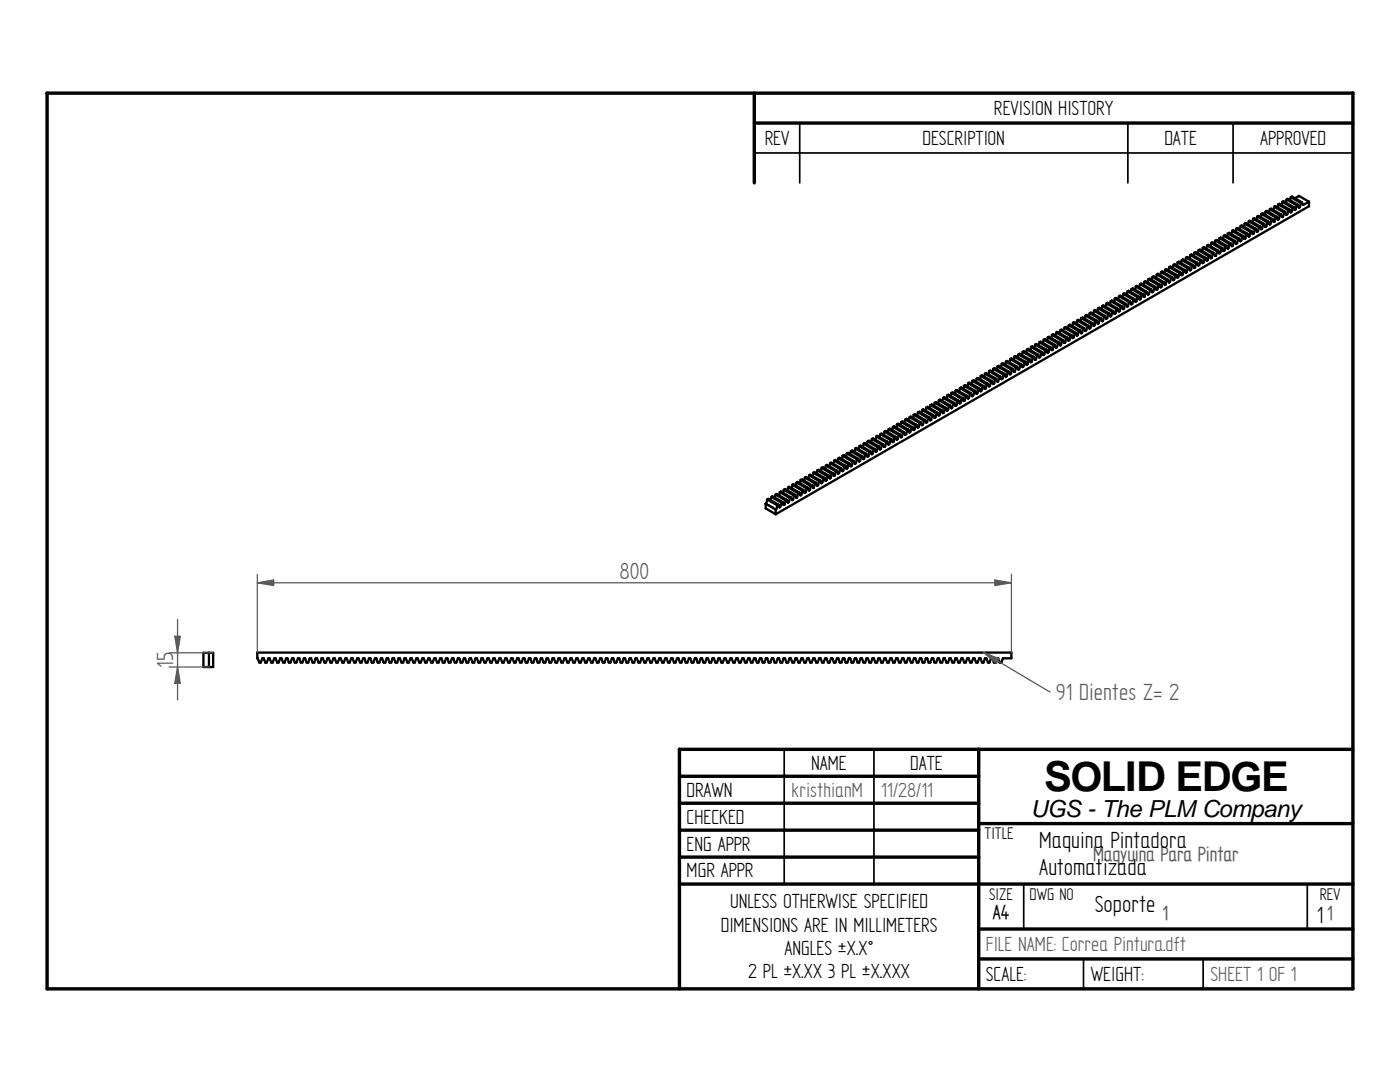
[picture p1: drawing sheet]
<svg xmlns="http://www.w3.org/2000/svg" width="279mm" height="216mm" viewBox="0 0 279 216" stroke-linecap="round" stroke-linejoin="round" font-family="sans-serif">
<defs><g id="words">
<text font-size="8.2" x="208.4" y="157.8">SOLID EDGE</text>
<g font-size="5.3" fill="#595959">
<text x="123.6" y="115.4">800</text>
<text x="34.6" y="133.3" transform="rotate(-90 34.6 133.3)">15</text>
<text x="210.7" y="139.7">91 Dientes Z= 2</text>
</g>
<g font-size="5.3">
<text x="207.4" y="169.2">Maquina Pintadora</text>
<text x="207.4" y="174.6">Automatizada</text>
<text x="218.5" y="182">Soporte</text>
<text x="262.8" y="184.2">1</text>
</g>
<text font-size="4.7" x="205.7" y="163">UGS - The PLM Company</text>
<g font-size="4.6">
<text x="198.4" y="22.9">REVISION HISTORY</text>
<text x="152.6" y="28.9">REV</text>
<text x="184.1" y="28.9">DESCRIPTION</text>
<text x="232.4" y="28.9">DATE</text>
<text x="251.5" y="28.9">APPROVED</text>
<text x="161.9" y="153.6">NAME</text>
<text x="181.7" y="153.6">DATE</text>
<text x="137" y="159">DRAWN</text>
<text x="137" y="164.3">CHECKED</text>
<text x="137" y="169.7">ENG APPR</text>
<text x="137" y="175.1">MGR APPR</text>
<text x="143.8" y="185.9">DIMENSIONS ARE IN MILLIMETERS</text>
<text x="145.7" y="181.2">UNLESS OTHERWISE SPECIFIED</text>
<text x="198.2" y="183.4">A4</text>
<text x="156.5" y="190.6">ANGLES ±X.X°</text>
<text x="149.3" y="195.2">2 PL ±X.XX 3 PL ±X.XXX</text>
<text x="196.8" y="195.7">SCALE:</text>
<text x="217.7" y="195.7">WEIGHT:</text>
</g>
<g font-size="4.6" fill="#595959">
<text x="157.9" y="159">kristhianM</text>
<text x="175.9" y="159">11/28/11</text>
<text x="218.1" y="171.8">Maqyuina Para Pintar</text>
<text x="232" y="183.5">1</text>
<text x="264.9" y="183.5">1</text>
<text x="196.8" y="189.8">FILE NAME: Correa Pintura.dft</text>
<text x="241.6" y="195.7">SHEET 1 OF 1</text>
</g>
<g font-size="3.8">
<text x="196.5" y="167.4">TITLE</text>
<text x="197.4" y="179.5">SIZE</text>
<text x="205.5" y="179.5">DWG NO</text>
<text x="263.4" y="179.5">REV</text>
</g>
</g></defs>
<g fill="none" stroke="#000" stroke-width=".68">
<path d="M9.4 18.6l260.6-.1v178.8h-260.6zM150.5 18.6v17.9M150.5 24.6h119.5M135.6 149.5v47.8M135.6 149.5h134.4M135.6 154.9h59.7M195.3 149.5v47.8M135.6 160.3h59.7M135.6 165.7h59.7M135.6 171h59.7M135.6 176.4h134.4M195.3 164.3h74.7"/>
<path d="M195.3 185.4h74.7M195.3 191.3h74.7"/>
</g>
<path d="M150.5 30.5h119.5M159.6 24.6v11.9M225.1 24.6v11.9M246.1 24.6v11.9M156.5 149.5v26.9M174.4 149.5v26.9M204.3 176.5v8.9M260.9 176.5v8.9M216.2 191.3v6M240.1 191.3v6" fill="none" stroke="#000" stroke-width=".34"/>
<g fill="none" stroke="#000" stroke-width=".47">
<path d="M256.8 39.8l-.2 .6M257 39.7l2 1.2-.3 .1M257 39.7l-.2 .1 2 1.2-.3 .8M257.6 39.3l2 1.2-.3 .9M257.6 39.4l-.2 .6M257.8 39.2l2 1.2-.2 .1M257.9 39.2l-.3 .2M259.2 39.1l2 1.2-1.1 .6-.3-.6M259.2 39.1l-.8 .5M221.9 59.9l2 1.2-.3 .2M221.9 60l-.2 .1M222.5 59.6l2 1.2-.2 .8-.2 .1"/>
<path d="M222.5 59.6l-.2 .6M222.7 59.4l2 1.3-.2 .1M222.8 59.5l-.3 .1M223.3 59.1l2 1.2M223.4 59.1l-.3 .6M223.5 59l2.1 1.2-.3 .1M223.6 59l-.3 .1M224.2 58.6l2 1.2M224.2 58.7l-.2 .6M224.4 58.5l2 1.2-.3 .1M224.4 58.5l-.2 .2M225 58.1l2 1.2"/>
<path d="M225 58.2l-.1 .6M225.2 58l2 1.2-.2 .1M225.3 58l-.3 .2M225.8 57.7l-.2 .6M226.1 57.5l2 1.2-.3 .1M226.1 57.6l-.3 .1 2 1.1-.2 .9h-.1l-.3-.6M226.2 59.8l-.2 .8-.2 .1M226.7 57.1l2 1.3-.3 .7M226.7 57.2l-.2 .6M226.9 57l2 1.3-.3 .1M226.9 57.1l-.2 .1M227 59.3l-.3 .9h-.1l-.2-.6"/>
<path d="M227.4 59.7h.1M227.5 56.7l2 1.2M227.5 56.7l-.2 .6M227.7 56.6l2 1.1-.2 .2M227.8 56.6l-.3 .1M228 58.7l.3 .5M228.2 59.2l.1 .1M228.3 56.2l2.1 1.2M228.4 56.3l-.2 .6M228.5 59.1l-.2 .2M228.6 56.1l2 1.2-.3 .1M228.6 56.1l-.3 .2"/>
<path d="M228.9 58.2l.2 .6M229.1 58.8h.1M229.2 55.8l-.2 .6M229.4 55.6l2 1.2-.3 .1M229.4 55.6l-.2 .1 2 1.2-.3 .8-.1 .1-.3-.6M229.5 57.9l-.2 .7-.1 .2M229.7 57.7l.3 .6h.1M229.9 58.3h.1M230 55.2l2 1.2-.2 .8-.2 .1M230 55.3l-.2 .6M230.2 55.1l2 1.2-.2 .1M230.3 55.2l-.3 .1"/>
<path d="M230.4 57.4l-.4 .9M230.8 57.8h.1M230.8 54.7l2.1 1.3-.3 .7M230.9 54.8l-.2 .6M231.1 54.6l2 1.2-.3 .2M231.1 54.7l-.3 .1M231.4 56.7l.2 .6M231.6 57.3h.1M231.7 54.3l2 1.2M231.7 54.3l-.2 .6M231.9 54.1l2 1.2-.2 .2M231.9 54.2l-.2 .1"/>
<path d="M232.2 56.3l.3 .5M232.4 56.8l.1 .1M232.5 53.8l2 1.2-.3 .8M232.5 53.8l-.2 .6M232.7 56.7l-.2 .2M232.7 53.7l2.1 1.2-.3 .1M232.8 53.7l-.3 .1M233 55.8l.3 .5h.1M233.3 56.3h.1M233.3 53.3l2.1 1.2-.2 .7-.2 .2M233.4 53.3l-.2 .7M233.6 53.2l2 1.2-.3 .1"/>
<path d="M233.6 53.2l-.3 .1M233.7 55.5l-.3 .8M233.9 55.3l.2 .6 .2-.1M234.1 55.9h.1M234.2 52.8l2 1.2-.2 .8-.2 .1M234.2 52.9l-.2 .6M234.4 52.7l2 1.2-.2 .1M234.4 52.7l-.2 .2M234.7 54.8l.2 .6M234.9 55.4h.1M235 52.3l2.1 1.3-.3 .7M235 52.4l-.1 .6"/>
<path d="M235.2 52.2l2.1 1.2-.3 .2M235.3 52.2l-.3 .2M235.5 54.3l.3 .6M235.8 54.9h.1M235.8 51.9l2.1 1.1-.3 .9M235.9 51.9l-.2 .6M236.1 51.7l2 1.2-.3 .1M236.1 51.8l-.3 .1M236.4 53.8l.2 .6M236.6 54.4h.1M236.7 51.4l2 1.2-.3 .8M236.7 51.4l-.2 .6"/>
<path d="M236.8 54.4h-.2M236.9 54.3l-.2 .1M236.9 51.3l2 1.2-.2 .1M236.9 51.3l-.2 .1M237.2 53.4l.3 .5h.1M237.4 53.9h.1M237.5 50.9l2.1 1.2-.2 .7-.2 .2M237.6 50.9l-.2 .7M237.7 50.8l2.1 1.1-.3 .2M237.8 50.8l-.3 .1M238.1 52.9l.2 .6M238.3 53.5h.1"/>
<path d="M238.4 50.5l-.1 .6M238.5 53.4l-.2 .1M238.6 50.3l2 1.2-.2 .1M238.6 50.3l-.3 .2 2.1 1.1-.3 .9M238.9 52.4l.2 .6M239.1 53h.1M239.2 49.9l2 1.2-.3 .9M239.2 50l-.1 .6M239.4 49.8l2.1 1.2-.3 .1M239.5 49.8l-.3 .2M239.7 51.9l.3 .6h.1M239.9 52.5h.1"/>
<path d="M240 49.4l2.1 1.2-.3 .9M240.1 49.5l-.2 .6M240.2 49.3l2.1 1.2-.3 .1M240.3 49.4l-.3 .1M240.6 51.4l.2 .6M240.8 51.9l.1 .1M240.9 49l2 1.2-.3 .8M240.9 49l-.2 .6M241 52h-.2M241.1 48.9l2 1.1-.2 .2M241.1 48.9l-.2 .1M241.4 51l.2 .5"/>
<path d="M241.6 51.5h.1M241.7 48.5l-.1 .6M241.8 51.5h-.1M241.9 48.3l2.1 1.2-.3 .2M242 48.4l-.3 .1 2.1 1.2-.4 .8M242.2 50.5l.3 .6M242.4 51.1h.2M242.5 48l2.1 1.2-.3 .8M242.6 48l-.2 .6M242.7 51l-.2 .1M242.8 47.9l2 1.2-.3 .1M242.8 47.9l-.3 .1"/>
<path d="M243.1 50l.2 .5h.2M243.3 50.5h.1M243.4 47.5l2 1.2-.3 .9M243.4 47.5l-.2 .7M243.6 47.4l2 1.2-.2 .1M243.6 47.4l-.2 .1M243.9 49.5l.3 .6 .1-.1M244.1 50.1h.1M244.2 47l2.1 1.2-.3 .9M244.3 47.1l-.2 .6M244.4 46.9l2.1 1.2-.3 .1M244.5 46.9l-.3 .2"/>
<path d="M244.8 49l.2 .6M244.9 49.5l.2 .1M245 46.6l2.1 1.2-.3 .8M245.1 46.6l-.2 .6M245.2 49.6h-.2M245.3 46.4l2 1.2-.2 .2M245.3 46.5l-.3 .1M245.6 48.6l.2 .5M245.8 49.1h.1M245.9 46.1l2 1.1-.3 .9M245.9 46.1l-.2 .6M246 49.1h-.1"/>
<path d="M246.1 45.9l2.1 1.2-.3 .1M246.1 46l-.2 .1M246.4 48l.3 .6h.1M246.6 48.6h.1M246.7 45.6l2.1 1.2-.3 .8M246.8 45.6l-.3 .6M246.9 45.5l2.1 1.2-.3 .1M247 45.5l-.3 .1M247.3 47.6l.2 .5h.1M247.5 48.1h.1M247.6 45.1l-.2 .7M247.8 45l2 1.2-.2 .1"/>
<path d="M247.8 45l-.2 .1 2 1.2-.3 .9M248.1 47.1l.2 .6M248.3 47.7h.1M248.4 44.6l2 1.2-.3 .9M248.4 44.7l-.1 .6M248.5 47.6l-.1 .1M248.6 44.5l2.1 1.2-.3 .1M248.7 44.5l-.3 .2M248.9 46.6l.3 .6M249.1 47.1l.2 .1M249.2 44.2l2 1.1-.2 .9M249.3 44.2l-.3 .6"/>
<path d="M249.3 47.2h-.1M249.4 44l2.1 1.2-.3 .1M249.5 44.1l-.3 .1M249.8 46.1l.2 .6h.1M250 46.7h.1M250.1 43.6l2 1.2-.3 .9M250.1 43.7l-.2 .6M250.3 43.5l2 1.2-.2 .1M250.3 43.6l-.2 .1M250.6 45.6l.3 .6h.1M250.8 46.2h.1M250.9 43.2l2 1.2-.3 .8"/>
<path d="M251 43.2l-.3 .6M251.1 43.1l2.1 1.1-.3 .2M251.2 43.1l-.3 .1M251.5 45.2l.2 .5M251.6 45.7h.2M251.7 42.7l2.1 1.2-.4 .8M251.8 42.7l-.2 .6M251.8 45.7h-.1M252 42.5l2 1.3-.3 .1M252 42.6l-.3 .1M252.3 44.7l.2 .6M252.5 45.3h.1"/>
<path d="M252.6 42.2l2 1.2-.3 .8M252.6 42.2l-.2 .6M252.7 45.2l-.1 .1M252.8 42.1l2 1.2-.2 .1M252.8 42.1l-.2 .1M253.1 44.2l.3 .5M253.3 44.7l.1 .1M253.4 41.8l-.2 .6M253.5 44.7l-.1 .1M253.6 41.6l2.1 1.2-.3 .1M253.7 41.7l-.3 .1 2 1.1-.3 .9M254 43.7l.2 .6 .1-.1"/>
<path d="M254.2 44.3h.1M254.3 41.2l2 1.2-.3 .9M254.3 41.3l-.2 .6M254.5 41.1l2 1.2-.3 .1M254.5 41.1l-.2 .2M254.8 43.2l.2 .6M255 43.8h.1M255.1 40.8l2 1.2-.3 .8M255.1 40.8l-.1 .6M255.2 43.8h-.1M255.3 40.6l2 1.2-.2 .2M255.4 40.7l-.3 .1"/>
<path d="M255.6 42.8l.3 .5M255.8 43.3h.1M255.9 40.3l2 1.2-.3 .8M255.9 40.3l-.1 .6M256 43.3h-.1M256.1 40.1l2.1 1.3-.3 .1M256.2 40.2l-.3 .1M256.5 42.2l.2 .6h.1M256.7 42.8h.1M257.3 41.8l.3 .5M257.5 42.3l.1 .1M257.7 42.3l-.1 .1"/>
<path d="M258.1 41.3l.3 .6M258.3 41.9h.1M258.5 41.8l-.1 .1M259 40.8l.2 .6M259.2 41.4h.1M259.4 41.4h-.2M260 40.9h.1M261.2 40.2v1M261.2 41.1l-106.4 61.5M187.4 79.8l2 1.2-.3 .9M187.4 79.9l-.2 .6M187.6 79.7l2 1.2"/>
<path d="M187.6 79.8l-.2 .1M188.2 79.4l2 1.2-.3 .8M188.3 79.4l-.3 .6M188.4 79.2l2.1 1.2-.3 .2M188.5 79.3l-.3 .1M189 78.9l2.1 1.2-.3 .8M189.1 78.9l-.2 .6M189.3 78.7l2 1.3-.2 .1M189.3 78.8l-.3 .1M189.9 78.4l2 1.2-.3 .8M189.9 78.4l-.2 .6M190.1 78.3l2.1 1.2-.3 .1"/>
<path d="M190.1 78.3l-.2 .1M190.7 77.9l2 1.2-.3 .9M190.8 78l-.3 .6M190.9 77.8l2.1 1.2-.3 .1M191 77.9l-.3 .1M191.3 79.9l.2 .6M191.6 77.4l2 1.2-.3 .9M191.6 77.5l-.2 .6M191.8 77.3l2 1.2-.3 .1M191.8 77.3l-.2 .2M192.1 79.4l.2 .6M192.4 77l2 1.1-.3 .9"/>
<path d="M192.4 77l-.1 .6M192.5 80h-.2M192.6 76.8l2 1.2-.2 .1M192.7 76.9l-.3 .1M192.9 79l.3 .5h.1M193.1 79.5h.2M193.2 76.5l2 1.2-.3 .8M193.3 76.5l-.2 .6M193.4 76.3l2.1 1.3-.3 .1M193.5 76.4l-.3 .1M193.8 78.4l.2 .6M194 79h.1"/>
<path d="M194.1 76l2 1.2-.3 .8M194.1 76l-.2 .6M194.1 79h-.1M194.3 75.9l2 1.1-.3 .2M194.3 75.9l-.2 .1M194.6 78l.3 .5M194.8 78.5h.2M194.9 75.5l2 1.2-.3 .9M194.9 75.6l-.2 .6M195.1 75.4l2 1.2-.2 .1M195.2 75.4l-.3 .2M195.5 77.5l.2 .6"/>
<path d="M195.7 75l2.1 1.2-.4 .8M195.7 75.1l-.1 .6M195.8 78l-.2 .1M196 74.9l2 1.2-.3 .1M196 74.9l-.3 .2M196.3 77l.2 .6M196.6 74.5l2 1.2-.3 .9M196.7 77.6h-.2M196.8 74.4l2 1.2-.3 .1M196.8 74.5l-.2 .1-.2 .6M197.1 76.5l.3 .6M197.3 77.1h.1"/>
<path d="M197.4 74l2 1.3-.3 .8M197.4 74.1l-.1 .6M197.5 77l-.1 .1M197.6 73.9l2 1.2-.2 .2M197.7 74l-.3 .1M198 76l.2 .6M198.2 76.6h.1M198.2 73.6l2.1 1.2-.3 .8M198.3 73.6l-.2 .6M198.3 76.6h-.1M198.5 73.4l2 1.2-.3 .2M198.5 73.5l-.3 .1"/>
<path d="M198.8 75.6l.2 .5M199 76.1h.2M199.1 73.1l2 1.2-.3 .8M199.3 73l2 1.2-.2 .1M199.3 73l-.2 .2-.1 .5M199.6 75.1l.3 .5M199.9 72.6l2 1.2-.3 .8M200 75.6h-.2M200.1 72.5l2.1 1.2M200.2 72.5l-.3 .1-.1 .7M200.4 74.6l.3 .6 .1-.1M200.7 75.2h.1"/>
<path d="M200.7 72.1l2.1 1.2-.3 .9M201 72l2 1.2-.3 .1M201 72.1l-.3 .1-.1 .6M201.3 74.1l.2 .6M201.5 74.7h.1M201.6 71.7l-.1 .6M201.7 74.6l-.2 .1M201.8 71.5l2 1.2-.2 .2M201.8 71.5l-.2 .2 2 1.2-.3 .8M202.1 73.6l.3 .6M202.2 73.7l-.3 .1M202.4 71.2l2.1 1.1-.4 .9"/>
<path d="M202.5 74.2h-.2M202.6 71l2.1 1.2-.3 .1M202.7 71.1l-.3 .1-.1 .6M202.9 73.2l.3 .5M203.2 73.7h.2M203.2 70.7l2.1 1.2-.3 .8M203.5 70.6l2 1.2-.3 .1M203.5 70.6l-.3 .1-.1 .6M203.8 72.7l.2 .5h.2M204 73.2h.1M204.1 70.2l2 1.2-.3 .8M204.3 70.1l2 1.1-.2 .2"/>
<path d="M204.3 70.1l-.2 .1-.1 .7M204.6 72.2l.3 .6 .1-.1M204.9 72.8h.1M204.9 69.7l2.1 1.2-.3 .9M205.1 69.6l2.1 1.2-.3 .1M205.2 69.6l-.3 .2-.1 .6M205.5 71.7l.2 .6M205.7 69.2l2.1 1.2-.3 .9M205.9 72.2l-.2 .1M206 69.1l2 1.2-.2 .1M206 69.1l-.3 .2v.6M206.3 71.2l.2 .6"/>
<path d="M206.6 68.7l2 1.2-.3 .9M206.7 71.8h-.2M206.8 68.6l2.1 1.2-.3 .1M206.8 68.7l-.2 .1-.2 .6M207.1 70.7l.3 .6M207.3 71.2l.1 .1M207.4 68.3l2.1 1.2-.3 .8M207.5 68.3l-.2 .6M207.5 71.3h-.1M207.6 68.2l2.1 1.1-.3 .2M207.7 68.2l-.3 .1M208 70.3l.2 .5h.2"/>
<path d="M208.2 70.8h.1M208.3 67.8l2 1.2-.3 .8M208.5 67.6l2 1.2-.2 .2M208.5 67.7l-.2 .1-.1 .7M208.8 69.8l.2 .6M209 70.4h.1M209.1 67.3l2.1 1.2-.4 .8M209.1 67.4l-.1 .5M209.2 70.3l-.1 .1M209.3 67.2l2.1 1.2-.3 .1M209.4 67.2l-.3 .2M209.6 69.3l.3 .5"/>
<path d="M209.9 66.8l2.1 1.2M210.1 69.8h-.3M210.1 66.7l2.1 1.2-.3 .1M210.2 66.7l-.3 .1-.1 .7M210.5 68.8l.2 .6 .2-.1M210.7 69.4h.1M210.8 66.3l2 1.2-.3 .9M210.8 66.4l-.2 .6M211 66.2l2 1.2-.2 .1M211 66.3l-.2 .1M211.3 68.3l.3 .6M211.5 68.8l.1 .1"/>
<path d="M211.6 65.9l2.1 1.2-.3 .7-.1 .1M211.7 68.9h-.1M211.8 65.7l2.1 1.2-.3 .2M211.9 65.8l-.3 .1-.1 .6M212 68l-.3 .9M212.2 67.9l.2 .5M212.3 68.4h.2M212.4 65.4l2.1 1.1M212.5 65.4l-.2 .6M212.6 68.4h-.2M212.7 65.2l2 1.2-.3 .1M212.7 65.3l-.3 .1"/>
<path d="M213 67.4l.2 .5M213.2 67.9h.1M213.3 64.9l2 1.2M213.3 64.9l-.2 .6M213.5 64.8l2.1 1.2-.3 .1M213.5 64.8l-.2 .1M213.8 66.9l.3 .5h.1M214 67.4h.1M214.1 64.4l2.1 1.2M214.2 64.4l-.2 .7M214.3 64.3l2.1 1.2-.3 .1M214.4 64.3l-.3 .1"/>
<path d="M214.5 66.5l-.3 .9M214.7 66.4l.2 .6 .2-.1M214.9 67h.1M215 63.9l2 1.2-.2 .8-.2 .1M215.2 63.8l2 1.2-.2 .1M215.2 63.8l-.2 .2-.2 .6M215.3 66.1l-.3 .8M215.5 65.9l.2 .6M215.7 66.4l.1 .1M215.8 63.5l2 1.1M215.8 63.5l-.2 .6M215.9 66.5h-.1"/>
<path d="M216 63.3l2.1 1.2-.3 .1M216.1 63.4l-.3 .1M216.2 65.6l-.3 .9M216.3 65.4l.3 .6M216.5 66h.2M216.6 62.9l2.1 1.2M216.7 63l-.2 .6M216.8 62.8l2.1 1.2-.3 .1M216.9 62.9l-.3 .1M217.4 65.5h.1M217.5 62.5l2 1.2M217.5 62.5l-.2 .6"/>
<path d="M217.7 62.4l2 1.1-.2 .2M217.7 62.4l-.2 .1M217.8 64.6l-.2 .9h-.2l-.2-.6M218 64.5l.3 .5h.1M218.2 65h.1M218.3 62l2 1.2M218.5 61.8l2.1 1.3-.3 .1M218.6 61.9l-.3 .1-.1 .7M218.7 64.1l-.3 .9M218.9 64l.2 .6M219 64.6h.2M219.1 61.5l2 1.2"/>
<path d="M219.2 61.6l-.3 .5M219.2 64.5l-.1 .1M219.4 61.4l2 1.2-.3 .1M219.4 61.4l-.3 .2M219.5 63.7l-.3 .8M219.7 63.5l.2 .6M219.9 64l.1 .1M220 61.1l-.2 .6M220.2 60.9l2 1.2-.2 .1M220.2 61l-.2 .1 2 1.1M220.3 63.2l-.2 .8-.1 .1M220.7 63.6h.1"/>
<path d="M220.8 60.5l2 1.2M220.9 60.6l-.2 .6M221 60.4l2.1 1.2-.3 .1M221.1 60.5l-.3 .1M221.1 62.7l-.2 .8-.1 .1-.3-.6M221.6 63.1h.1M221.7 60.1l2 1.2M221.7 60.1l-.2 .6M222 62.2l-.3 .9h-.1l-.2-.6M222.2 62.1l.2 .5M222.4 62.6h.1M222.6 62.6h-.1"/>
<path d="M222.8 61.7l-.3 .9M223.2 62.1h.1M223.7 61.3l-.3 .8h-.1l-.3-.5M223.9 61.1l.2 .5M224.1 61.6l.1 .1M224.9 61.2h.1M225.3 60.3l-.2 .8-.1 .1-.3-.6M225.5 60.1l.3 .6M225.7 60.7h.1M226.6 60.2h.1M153.1 99.7l2.1 1.1-.4 .9M153.1 99.7l-.3 .8v1"/>
<path d="M153.3 99.5l2.1 1.2-.3 .1M153.4 99.6l-.3 .1M153.9 99.1l2.1 1.2-.3 .9M154 99.2l-.2 .6M154.1 99l2.1 1.2-.3 .1M154.2 99.1l-.3 .1M154.8 98.7l2 1.2-.3 .8M154.8 98.7l-.2 .6M155 98.6l2 1.1-.2 .2M155 98.6l-.2 .1M155.7 98.2l-.2 .6M155.8 98l2.1 1.3-.3 .1"/>
<path d="M155.9 98.1l-.3 .1 2 1.2-.3 .8M156.4 97.7l2.1 1.2-.3 .8M156.5 97.7l-.2 .6M156.7 97.6l2 1.2-.3 .1M156.7 97.6l-.3 .1M157 99.7l.2 .5M157.3 97.2l2 1.2-.3 .9M157.3 97.3l-.2 .6M157.5 97.1l2.1 1.2-.3 .1M157.5 97.2l-.2 .1M157.8 99.2l.3 .6 .1-.1M158 99.8h.1"/>
<path d="M158.1 96.7l2 1.2-.2 .9M158.2 96.8l-.2 .6M158.3 96.6l2.1 1.2-.3 .1M158.4 96.6l-.3 .2M158.7 98.7l.2 .6h.1M158.9 99.3h.1M159 96.3l2 1.2-.3 .8M159 96.3l-.2 .6M159.2 96.1l2 1.2-.2 .2M159.2 96.2l-.2 .1M159.5 98.3l.2 .5M159.7 98.8h.1"/>
<path d="M159.8 95.8l2 1.2-.3 .8M159.8 95.8l-.2 .6M159.9 98.8h-.1M160 95.6l2.1 1.3-.3 .1M160.1 95.7l-.3 .1M160.3 97.7l.3 .6M160.5 98.3h.2M160.6 95.3l2 1.2-.3 .8M160.7 95.3l-.3 .6M160.7 98.3h-.1M160.8 95.2l2.1 1.2-.3 .1M160.9 95.2l-.3 .1"/>
<path d="M161.2 97.3l.2 .5M161.4 97.8l.1 .1M161.5 94.9l-.2 .6M161.5 97.8l-.1 .1M161.7 94.7l2 1.2-.3 .1M161.7 94.7l-.2 .2 2 1.1-.3 .9M162 96.8l.3 .6 .1-.1M162.2 97.4h.1M162.3 94.3l2 1.2-.3 .9M162.3 94.4l-.1 .6M162.5 94.2l2 1.2-.2 .1M162.6 94.2l-.3 .2"/>
<path d="M162.9 96.3l.1 .6h.2M163.1 93.9l2 1.1-.3 .9M163.2 93.9l-.3 .6M163.2 96.9h-.1M163.4 93.7l2 1.2-.3 .1M163.4 93.8l-.3 .1M163.7 95.8l.2 .6M163.9 96.4h.1M164 93.3l2 1.3-.3 .8M164 93.4l-.2 .6M164 96.4h.1M164.2 93.2l2 1.2-.3 .2"/>
<path d="M164.2 93.3l-.2 .1M164.5 95.3l.3 .6h.1M164.7 95.9h.1M164.8 92.9l-.2 .6M165 92.8l2 1.1-.2 .2M165.1 92.8l-.3 .1 2 1.2-.3 .8M165.4 94.9l.2 .5M165.6 95.4l.1 .1M165.7 92.4l2 1.2-.4 .8M165.7 92.5l-.2 .5M165.7 95.4l-.1 .1M165.9 92.3l2 1.2-.3 .1"/>
<path d="M165.9 92.3l-.2 .2M166.2 94.4l.2 .6h.1M166.5 91.9l2 1.2-.3 .8M166.5 91.9l-.2 .7M166.6 94.9l-.1 .1M166.7 91.8l2 1.2-.3 .1M166.8 91.8l-.3 .1M167 93.9l.3 .6M167.2 94.5h.1M167.3 91.4l2 1.2-.3 .9M167.3 91.5l-.2 .6M167.4 94.4l-.1 .1"/>
<path d="M167.5 91.3l2 1.2-.2 .1M167.6 91.4l-.3 .1M167.9 93.4l.2 .6 .1-.1M168.1 93.9v.1M168.2 91l-.2 .6M168.4 90.8l2 1.2-.3 .2M168.4 90.8l-.3 .2 2.1 1.2-.3 .8M168.7 92.9l.3 .6h.1M168.9 93.5h.1M169 90.5l2 1.2-.3 .8M169 90.5l-.2 .6M169.2 90.3l2 1.2-.2 .2"/>
<path d="M169.2 90.4l-.2 .1M169.5 92.5l.3 .5M169.7 93h.1M169.8 90l2 1.2-.3 .8M169.8 90l-.2 .6M169.9 93h-.1M170.1 89.9l2 1.2-.3 .1M170.1 89.9l-.3 .1M170.3 92l.3 .5M170.6 92.5h.1M170.6 89.5l2.1 1.2-.3 .8M170.7 89.5l-.2 .7"/>
<path d="M170.7 92.5h-.1M170.9 89.4l2 1.2-.3 .1M170.9 89.4l-.3 .1M171.2 91.5l.2 .6M171.4 92.1h.1M171.5 89l2 1.2-.3 .9M171.5 89.1l-.2 .6M171.6 92l-.2 .1M171.7 88.9l2 1.2-.2 .1M171.7 88.9l-.2 .2M172 91l.3 .6M172.2 91.5l.1 .1"/>
<path d="M172.3 88.5l2.1 1.2-.4 .9M172.4 88.6l-.2 .6M172.4 91.5l-.1 .1M172.6 88.4l2 1.2-.3 .1M172.6 88.4l-.3 .2M172.8 90.5l.3 .6h.1M173.1 88.1l2.1 1.1-.3 .9M173.2 88.1l-.2 .6M173.3 91.1h-.2M173.4 87.9l2 1.2-.3 .1M173.4 88l-.3 .1M173.7 90l.2 .6"/>
<path d="M173.9 90.6h.1M174 87.6l-.2 .6M174.1 90.6h-.2M174.2 87.5l2 1.1-.2 .2M174.2 87.5l-.2 .1 2 1.2-.3 .8M174.5 89.6l.3 .5M174.8 90.1h.1M174.8 87.1l2.1 1.2-.3 .8M174.9 87.1l-.2 .7M174.9 90.1h-.1M175 87l2.1 1.1-.3 .2M175.1 87l-.3 .1"/>
<path d="M175.4 89.1l.2 .6 .2-.1M175.6 89.7h.1M175.7 86.6l2 1.2-.3 .8M175.7 86.7l-.2 .5M175.9 86.5l2 1.2-.2 .1M175.9 86.5l-.2 .2M176.2 88.6l.2 .6h.1M176.5 86.1l2 1.2-.3 .9M176.5 86.1l-.1 .7M176.6 89.1l-.1 .1M176.7 86l2.1 1.2-.3 .1M176.8 86l-.3 .1"/>
<path d="M177 88.1l.3 .6M177.2 88.7h.1M177.3 85.6l2.1 1.2-.3 .9M177.4 85.7l-.2 .6M177.4 88.6l-.1 .1M177.5 85.5l2.1 1.2-.3 .1M177.6 85.6l-.3 .1M177.9 87.6l.3 .6M178.2 85.2l.2-.1 2 1.1-.2 .2M178.2 85.2l2 1.2-.3 .8M178.2 85.2l-.2 .6M178.3 88.2h-.2"/>
<path d="M178.7 87.2l.2 .5h.2M178.9 87.7h.1M179 84.7l2.1 1.2-.4 .8M179 84.7l-.1 .6M179.2 84.5l2.1 1.2-.3 .2M179.3 84.6l-.3 .1M179.5 86.7l.3 .5h.2M179.7 87.2h.2M179.9 84.2l-.2 .6M180.1 84.1l2 1.2-.3 .1M180.1 84.1l-.3 .1 2.1 1.2-.3 .8M180.4 86.2l.2 .5"/>
<path d="M180.6 86.7h.1M180.7 83.7l2 1.2-.3 .9M180.7 83.7l-.1 .7M180.8 86.7h-.2M180.9 83.6l2 1.2-.2 .1M180.9 83.6l-.2 .1M181.2 85.7l.3 .6M181.4 86.3h.1M181.5 83.3l.3-.2 2 1.2-.3 .1M181.5 83.2l2.1 1.2-.3 .9M181.6 83.3l-.2 .6M181.6 86.2l-.1 .1"/>
<path d="M182.1 85.2l.2 .6M182.2 85.7l.2 .1M182.3 82.8l2.1 1.1-.3 .9M182.4 82.8l-.2 .6M182.5 85.8h-.2M182.6 82.6l2 1.2-.2 .1M182.6 82.7l-.3 .1M182.9 84.8l.2 .5h.2M183.1 85.3h.1M183.2 82.3l-.2 .6M183.4 82.1l2.1 1.2-.3 .1M183.5 82.2l-.3 .1 2 1.1-.3 .9"/>
<path d="M183.7 84.2l.3 .6M183.9 84.8h.1M184 81.8l2.1 1.2-.3 .8M184.1 81.8l-.2 .6M184.1 84.8h-.1M184.2 81.7l2.1 1.1-.3 .2M184.3 81.7l-.3 .1M184.6 83.8l.2 .5M184.8 84.3h.1M184.9 81.3l.2-.1 2 1.2-.2 .1M184.9 81.3l2 1.2-.3 .9M184.9 81.3l-.2 .7"/>
<path d="M185 84.3h-.2M185.4 83.3l.2 .6 .2-.1M185.6 83.9h.1M185.7 80.8l2 1.2-.3 .8M185.7 80.9l-.1 .5M185.9 80.7l2.1 1.2-.3 .1M186 80.7l-.3 .2M186.2 82.8l.3 .6M186.4 83.3l.2 .1M186.5 80.3l2.1 1.2-.3 .9M186.6 80.4l-.2 .6M186.6 83.4h-.1"/>
<path d="M186.8 80.2l2 1.2-.3 .1M186.8 80.3l-.3 .1M187.1 82.3l.2 .6M187.3 82.9h.1M187.5 82.8l-.2 .1M187.9 81.8l.3 .6M188.1 82.4h.1M188.3 82.4h-.1M188.8 81.4l.2 .5h.1M188.9 81.9h.2M189.6 80.9l.2 .5h.2M189.6 80.9l-.2 .1"/>
<path d="M189.8 81.4h.1M190.4 80.4l.3 .5M190.6 80.9h.2M191.5 80.5h.1M191.6 80.4l-.1 .1M152.8 101.4l2 1.2M152.8 100.5l2 1.2M152.8 100.5h.1M154.8 101.7h.1M154.8 101.7v.9M155.3 100.7l.3 .5M155.5 101.2l.1 .1"/>
<path d="M155.7 101.2l-.1 .1M156.2 100.2l.2 .6M156.3 100.8h.2M156.5 100.7l-.1 .1M157.2 100.2l.1 .1M157.4 100.2l-.1 .1M40.6 130.3h1.9v2.8h-1.9zM41.7 130.3v2.8M51.3 131.4h.1M51.4 130.2v1.2M51.4 130.2h150.4v1.2h-1.6M51.4 131.3l.1 .1"/>
<path d="M51.4 131.4l.4 .8M51.7 132.2h.4M52.4 131.4l-.4 .8M52.4 131.4h.2M52.5 131.4h-.2M52.5 131.3l.2 .1M52.6 131.4l.3 .8h.4l.3-.8M53.6 131.4h.2l.3 .8M53.6 131.4h-.1M53.7 131.3l.1 .1M54.1 132.2h.3M54.7 131.4l-.3 .8"/>
<path d="M54.8 131.4h.1M54.8 131.4h-.1M54.9 131.3l.1 .1M55 131.4l.3 .8M55.3 132.2h.3M55.9 131.4l-.3 .8M56 131.4h.1M56 131.4h-.1M56.1 131.3l.1 .1M56.2 131.4l.3 .8M56.5 132.2h.3M57.1 131.4l-.3 .8"/>
<path d="M57.1 131.4h.2M57.2 131.4h-.1M57.3 131.3l.1 .1M57.4 131.4l.3 .8M58.3 131.4h.2l.3 .8h.4M58.4 131.4l-.4 .8h-.4M58.5 131.3l.1 .1M59.5 131.4l-.4 .8M59.5 131.4h.1M59.6 131.4h-.2M59.6 131.3l.2 .1M59.7 131.4l.3 .8"/>
<path d="M60 132.2h.4M60.7 131.4l-.4 .8M60.7 131.4h.1M60.7 131.4h-.1M60.8 131.3l.1 .1M60.9 131.4l.3 .8M61.2 132.2h.4M61.8 131.4l-.3 .8M61.9 131.4h.1M61.9 131.4h-.1M62 131.3l.1 .1M62.1 131.4l.3 .8"/>
<path d="M63 131.4l-.3 .8h-.3M63 131.4h.2M63.1 131.4h-.2M63.2 131.3l.1 .1M63.2 131.4l.3 .8h.4M64.2 131.4l-.3 .8M64.2 131.4h.2l.4 .8M64.3 131.4h-.2M64.3 131.3l.2 .1M64.7 132.2h.4M65.4 131.4l-.4 .8M65.4 131.4h.2"/>
<path d="M65.4 131.4h-.1M65.5 131.3l.2 .1M65.6 131.4l.4 .8M65.9 132.2h.4M66.5 131.4l-.3 .8M66.6 131.4h.2M66.6 131.4h-.1M66.7 131.3l.1 .1M66.8 131.4l.3 .8M67.1 132.2h.3M67.7 131.4l-.3 .8M67.8 131.4h.1"/>
<path d="M67.8 131.4h-.1M67.9 131.3l.1 .1M68 131.4l.3 .8h.3l.3-.8M69 131.4h.1l.4 .8M69 131.4h-.1M69.1 131.3l.1 .1M69.5 132.2h.3M70.1 131.4l-.3 .8M70.1 131.4h.2M70.2 131.4h-.1M70.3 131.3l.1 .1M70.4 131.4l.3 .8"/>
<path d="M70.7 132.2h.3M71.3 131.4l-.3 .8M71.3 131.4h.2M71.4 131.4h-.2M71.5 131.3l.1 .1M71.5 131.4l.4 .8M71.8 132.2h.4M72.5 131.4l-.4 .8M72.5 131.4h.2M72.6 131.4h-.2M72.6 131.3l.2 .1M72.7 131.4l.3 .8"/>
<path d="M73.7 131.4h.2l.3 .8h.3M73.7 131.4l-.3 .8h-.4M73.8 131.3l.2 .1M74.8 131.4l-.3 .8M74.9 131.4h.1M74.9 131.4h-.1M75 131.3l.1 .1M75.1 131.4l.3 .8M75.4 132.2h.3M76 131.4l-.3 .8M76.1 131.4h.1M76.1 131.4h-.1"/>
<path d="M76.2 131.3l.1 .1M76.2 131.4l.4 .8M76.5 132.2h.4M77.2 131.4l-.3 .8M77.3 131.4h.1M77.3 131.4h-.2M77.3 131.3l.2 .1M77.4 131.4l.4 .8M78.4 131.4l-.3 .8h-.4M78.4 131.4h.2M78.4 131.4h-.1M78.5 131.3l.2 .1"/>
<path d="M78.6 131.4l.3 .8h.4M79.5 131.4l-.3 .8M79.6 131.4h.2l.3 .8M79.6 131.4h-.1M79.7 131.3l.1 .1M80.1 132.2h.4M80.7 131.4l-.3 .8M80.8 131.4h.1M80.8 131.4h-.1M80.9 131.3l.1 .1M81 131.4l.3 .8M81.3 132.2h.3"/>
<path d="M81.9 131.4l-.3 .8M82 131.4h.1M82 131.4h-.1M82.1 131.3l.1 .1M82.2 131.4l.3 .8M82.5 132.2h.3M83.1 131.4l-.3 .8M83.1 131.4h.2M83.2 131.4h-.1M83.3 131.3l.1 .1M83.4 131.4l.3 .8h.3l.3-.8M84.3 131.4h.2l.4 .8"/>
<path d="M84.4 131.4h-.2M84.5 131.3l.1 .1M84.8 132.2h.4M85.5 131.4l-.4 .8M85.5 131.4h.2M85.6 131.4h-.2M85.6 131.3l.2 .1M85.7 131.4l.4 .8M86 132.2h.4M86.7 131.4l-.4 .8M86.7 131.4h.2M86.7 131.4h-.1"/>
<path d="M86.8 131.3l.2 .1M86.9 131.4l.3 .8M87.2 132.2h.3M87.8 131.4l-.3 .8M87.9 131.4h.2M87.9 131.4h-.1M88 131.3l.1 .1M88.1 131.4l.3 .8M89.1 131.4h.1l.4 .8h.3M89.1 131.4l-.4 .8h-.4M89.2 131.3l.1 .1M90.2 131.4l-.3 .8"/>
<path d="M90.3 131.4h.1M90.3 131.4h-.1M90.4 131.3l.1 .1M90.5 131.4l.3 .8M90.7 132.2h.4M91.4 131.4l-.3 .8M91.4 131.4h.2M91.5 131.4h-.1M91.5 131.3l.2 .1M91.7 131.4l.2 .8M91.9 132.2h.4M92.6 131.4l-.4 .8"/>
<path d="M92.6 131.4h.2M92.7 131.4h-.2M92.7 131.3l.1 .1M92.8 131.4l.3 .8M93.7 131.4l-.2 .8h-.4M93.8 131.4h.1M93.9 131.4h-.2M93.9 131.3l.1 .1M94 131.4l.3 .8h.4M94.9 131.4l-.3 .8M95 131.4h.1l.4 .8M95 131.4h-.1"/>
<path d="M95.1 131.3l.1 .1M95.5 132.2h.3M96.1 131.4l-.3 .8M96.1 131.4h.2M96.2 131.4h-.1M96.3 131.3l.1 .1M96.4 131.4l.3 .8M96.6 132.2h.4M97.3 131.4l-.4 .8M97.3 131.4h.2M97.4 131.4h-.2M97.5 131.3l.1 .1"/>
<path d="M97.5 131.4l.4 .8M97.8 132.2h.4M98.5 131.4l-.4 .8M98.5 131.4h.2M98.6 131.4h-.2M98.6 131.3l.2 .1M98.7 131.4l.3 .8h.4l.3-.8M99.7 131.4h.2l.3 .8M99.7 131.4h-.1M99.8 131.3l.1 .1M100.2 132.2h.3M100.8 131.4l-.3 .8"/>
<path d="M100.9 131.4h.1M100.9 131.4h-.1M101 131.3l.1 .1M101.1 131.4l.3 .8M101.4 132.2h.3M102 131.4l-.3 .8M102.1 131.4h.1M102.1 131.4h-.1M102.2 131.3l.1 .1M102.3 131.4l.3 .8M102.6 132.2h.3M103.2 131.4l-.3 .8"/>
<path d="M103.3 131.4h.1M103.3 131.4h-.1M103.4 131.3l.1 .1M103.5 131.4l.3 .8h.3l.4-.8M104.4 131.4h.2l.3 .8h.4M104.6 131.3l.1 .1M105.6 131.4l-.4 .8M105.6 131.4h.2M105.7 131.4h-.2M105.7 131.3l.2 .1M105.8 131.4l.3 .8M106.1 132.2h.4"/>
<path d="M106.8 131.4l-.4 .8M106.8 131.4h.1M106.8 131.4h-.1M106.9 131.3l.2 .1M107 131.4l.3 .8M107.3 132.2h.4M107.9 131.4l-.3 .8M108 131.4h.1M108 131.4h-.1M108.1 131.3l.1 .1M108.2 131.4l.3 .8M109.1 131.4l-.3 .8h-.3"/>
<path d="M109.2 131.4h.1M109.2 131.4h-.1M109.3 131.3l.1 .1M109.3 131.4l.3 .8h.4M110.3 131.4l-.3 .8M110.3 131.4h.2l.4 .8M110.4 131.4h-.2M110.4 131.3l.2 .1M110.8 132.2h.4M111.5 131.4l-.3 .8M111.5 131.4h.2M111.5 131.4h-.1"/>
<path d="M111.6 131.3l.2 .1M111.7 131.4l.4 .8M112 132.2h.4M112.6 131.4l-.3 .8M112.7 131.4h.2M112.7 131.4h-.1M112.8 131.3l.1 .1M112.9 131.4l.3 .8M113.2 132.2h.3M113.8 131.4l-.3 .8M113.9 131.4h.1M113.9 131.4h-.1"/>
<path d="M114 131.3l.1 .1M114.1 131.4l.3 .8h.3l.3-.8M115.1 131.4h.1l.4 .8M115.1 131.4h-.1M115.2 131.3l.1 .1M115.6 132.2h.3M116.2 131.4l-.3 .8M116.2 131.4h.2M116.3 131.4h-.1M116.4 131.3l.1 .1M116.5 131.4l.3 .8M116.8 132.2h.3"/>
<path d="M117.4 131.4l-.3 .8M117.4 131.4h.2M117.5 131.4h-.2M117.6 131.3l.1 .1M117.6 131.4l.4 .8M117.9 132.2h.4M118.6 131.4l-.4 .8M118.6 131.4h.2M118.7 131.4h-.2M118.7 131.3l.2 .1M118.8 131.4l.3 .8h.4l.3-.8M119.8 131.4h.2l.3 .8h.3"/>
<path d="M119.9 131.3l.2 .1M120.9 131.4l-.3 .8M121 131.4h.2M121 131.4h-.1M121.1 131.3l.1 .1M121.2 131.4l.3 .8M121.5 132.2h.3M122.1 131.4l-.3 .8M122.2 131.4h.1M122.2 131.4h-.1M122.3 131.3l.1 .1M122.4 131.4l.3 .8"/>
<path d="M122.6 132.2h.4M123.3 131.4l-.3 .8M123.4 131.4h.1M123.4 131.4h-.1M123.4 131.3l.2 .1M123.6 131.4l.3 .8M124.5 131.4l-.3 .8h-.4M124.5 131.4h.2M124.6 131.4h-.2M124.6 131.3l.2 .1M124.7 131.4l.3 .8h.4M125.6 131.4l-.3 .8"/>
<path d="M125.7 131.4h.2l.3 .8M125.8 131.4h-.2M125.8 131.3l.1 .1M126.2 132.2h.4M126.8 131.4l-.3 .8M126.9 131.4h.1M126.9 131.4h-.1M127 131.3l.1 .1M127.1 131.4l.3 .8M127.4 132.2h.4M128 131.4l-.3 .8M128.1 131.4h.1"/>
<path d="M128.1 131.4h-.1M128.2 131.3l.1 .1M128.3 131.4l.3 .8M128.6 132.2h.3M129.2 131.4l-.3 .8M129.2 131.4h.2M129.3 131.4h-.1M129.4 131.3l.1 .1M129.5 131.4l.3 .8h.3l.3-.8M130.4 131.4h.2l.4 .8M130.5 131.4h-.2M130.6 131.3l.1 .1"/>
<path d="M130.9 132.2h.4M131.6 131.4l-.4 .8M131.6 131.4h.2M131.7 131.4h-.2M131.7 131.3l.2 .1M131.8 131.4l.4 .8M132.1 132.2h.4M132.8 131.4l-.4 .8M132.8 131.4h.2M132.8 131.4h-.1M132.9 131.3l.2 .1M133 131.4l.3 .8"/>
<path d="M133.3 132.2h.3M133.9 131.4l-.3 .8M134 131.4h.2M134 131.4h-.1M134.1 131.3l.1 .1M134.2 131.4l.3 .8h.3l.4-.8M135.2 131.4h.1l.4 .8M135.3 131.3l.1 .1M135.7 132.2h.3M136.3 131.4l-.3 .8M136.4 131.4h.1M136.4 131.4h-.1"/>
<path d="M136.5 131.3l.1 .1M136.6 131.4l.3 .8M136.8 132.2h.4M137.5 131.4l-.3 .8M137.5 131.4h.2M137.6 131.4h-.1M137.7 131.3l.1 .1M137.8 131.4l.2 .8M138 132.2h.4M138.7 131.4l-.4 .8M138.7 131.4h.2M138.8 131.4h-.2"/>
<path d="M138.8 131.3l.2 .1M138.9 131.4l.3 .8M139.9 131.4h.1M140 131.4l-.4 .8h-.4M140 131.3l.1 .1M140.1 131.4l.3 .8h.4M141 131.4l-.3 .8M141.1 131.4h.1l.4 .8M141.1 131.4h-.1M141.2 131.3l.1 .1M141.6 132.2h.3M142.2 131.4l-.3 .8"/>
<path d="M142.2 131.4h.2M142.3 131.4h-.1M142.4 131.3l.1 .1M142.5 131.4l.3 .8M142.7 132.2h.4M143.4 131.4l-.3 .8M143.4 131.4h.2M143.5 131.4h-.2M143.6 131.3l.1 .1M143.6 131.4l.4 .8M143.9 132.2h.4M144.6 131.4l-.4 .8"/>
<path d="M144.6 131.4h.2M144.7 131.4h-.2M144.7 131.3l.2 .1M144.8 131.4l.3 .8h.4l.3-.8M145.8 131.4h.2l.3 .8M145.8 131.4h-.1M145.9 131.3l.1 .1M146.3 132.2h.3M146.9 131.4l-.3 .8M147 131.4h.2M147 131.4h-.1M147.1 131.3l.1 .1"/>
<path d="M147.2 131.4l.3 .8M147.5 132.2h.3M148.1 131.4l-.3 .8M148.2 131.4h.1M148.2 131.4h-.1M148.3 131.3l.1 .1M148.4 131.4l.3 .8M148.7 132.2h.3M149.3 131.4l-.3 .8M149.4 131.4h.1M149.4 131.4h-.1M149.5 131.3l.1 .1"/>
<path d="M149.6 131.4l.3 .8h.3l.4-.8M150.5 131.4h.2l.4 .8M150.7 131.3l.1 .1M151 132.2h.4M151.7 131.4l-.4 .8M151.7 131.4h.2M151.8 131.4h-.2M151.8 131.3l.2 .1M151.9 131.4l.3 .8M152.2 132.2h.4M152.9 131.4l-.4 .8M152.9 131.4h.2"/>
<path d="M153 131.4h-.2M153 131.3l.2 .1M153.1 131.4l.3 .8M153.4 132.2h.4M154.1 131.4l-.4 .8M154.1 131.4h.1M154.1 131.4h-.1M154.2 131.3l.1 .1M154.3 131.4l.3 .8M155.3 131.4h.1M155.3 131.4l-.4 .8h-.3M155.4 131.3l.1 .1"/>
<path d="M155.4 131.4l.3 .8h.4M156.4 131.4l-.3 .8M156.5 131.4h.1l.4 .8M156.5 131.4h-.2M156.5 131.3l.2 .1M156.9 132.2h.4M157.6 131.4l-.3 .8M157.6 131.4h.2M157.6 131.4h-.1M157.7 131.3l.2 .1M157.8 131.4l.4 .8M158.1 132.2h.4"/>
<path d="M158.7 131.4l-.2 .8M158.8 131.4h.2M158.8 131.4h-.1M158.9 131.3l.1 .1M159 131.4l.3 .8M159.3 132.2h.3M159.9 131.4l-.3 .8M160 131.4h.1M160 131.4h-.1M160.1 131.3l.1 .1M160.2 131.4l.3 .8h.3l.3-.8M161.2 131.4h.1l.4 .8"/>
<path d="M161.2 131.4h-.1M161.3 131.3l.1 .1M161.7 132.2h.3M162.3 131.4l-.3 .8M162.3 131.4h.2M162.4 131.4h-.1M162.5 131.3l.1 .1M162.6 131.4l.3 .8M162.9 132.2h.3M163.5 131.4l-.3 .8M163.5 131.4h.2M163.6 131.4h-.2"/>
<path d="M163.7 131.3l.1 .1M163.7 131.4l.4 .8M164 132.2h.4M164.7 131.4l-.4 .8M164.7 131.4h.2M164.8 131.4h-.2M164.8 131.3l.2 .1M164.9 131.4l.3 .8h.4l.3-.8M165.9 131.4h.2l.4 .8M166 131.3l.2 .1M166.4 132.2h.4M167 131.4l-.3 .8"/>
<path d="M167.1 131.4h.2M167.1 131.4h-.1M167.2 131.3l.1 .1M167.3 131.4l.3 .8M167.6 132.2h.3M168.2 131.4l-.3 .8M168.3 131.4h.1M168.3 131.4h-.1M168.4 131.3l.1 .1M168.5 131.4l.3 .8M168.7 132.2h.4M169.4 131.4l-.3 .8"/>
<path d="M169.5 131.4h.1M169.5 131.4h-.1M169.5 131.3l.2 .1M169.7 131.4l.3 .8M170.6 131.4h.2M170.7 131.4l-.4 .8h-.4M170.7 131.3l.2 .1M170.9 131.4l.2 .8h.4M171.7 131.4l-.3 .8M171.8 131.4h.2l.3 .8M171.9 131.4h-.2M171.9 131.3l.1 .1"/>
<path d="M172.3 132.2h.4M172.9 131.4l-.3 .8M173 131.4h.1M173.1 131.4h-.2M173.1 131.3l.1 .1M173.2 131.4l.3 .8M173.5 132.2h.4M174.1 131.4l-.3 .8M174.2 131.4h.1M174.2 131.4h-.1M174.3 131.3l.1 .1M174.4 131.4l.3 .8"/>
<path d="M175.3 131.4l-.3 .8h-.3M175.3 131.4h.2M175.4 131.4h-.1M175.5 131.3l.1 .1M175.6 131.4l.3 .8h.3l.3-.8M176.5 131.4h.2l.4 .8M176.6 131.4h-.2M176.7 131.3l.1 .1M177 132.2h.4M177.7 131.4l-.4 .8M177.7 131.4h.2M177.8 131.4h-.2"/>
<path d="M177.8 131.3l.2 .1M177.9 131.4l.4 .8M178.2 132.2h.4M178.9 131.4l-.4 .8M178.9 131.4h.2M178.9 131.4h-.1M179 131.3l.2 .1M179.1 131.4l.4 .8M179.4 132.2h.3M180 131.4l-.3 .8M180.1 131.4h.2M180.1 131.4h-.1"/>
<path d="M180.2 131.3l.1 .1M180.3 131.4l.3 .8h.3l.4-.8M181.3 131.4h.1l.4 .8M181.4 131.3l.1 .1M181.8 132.2h.3M182.4 131.4l-.3 .8M182.5 131.4h.1M182.5 131.4h-.1M182.6 131.3l.1 .1M182.7 131.4l.3 .8M183 132.2h.3M183.6 131.4l-.3 .8"/>
<path d="M183.6 131.4h.2M183.7 131.4h-.1M183.8 131.3l.1 .1M183.9 131.4l.2 .8M184.1 132.2h.4M184.8 131.4l-.4 .8M184.8 131.4h.2M184.9 131.4h-.2M185 131.3l.1 .1M185 131.4l.3 .8M186 131.4h.1M186.1 131.4l-.4 .8h-.4"/>
<path d="M186.1 131.3l.2 .1M186.2 131.4l.3 .8h.4M187.2 131.4l-.4 .8M187.2 131.4h.1l.4 .8M187.2 131.4h-.1M187.3 131.3l.1 .1M187.7 132.2h.3M188.3 131.4l-.3 .8M188.4 131.4h.1M188.4 131.4h-.1M188.5 131.3l.1 .1M188.6 131.4l.3 .8"/>
<path d="M188.8 132.2h.4M189.5 131.4l-.3 .8M189.5 131.4h.2M189.6 131.4h-.2M189.7 131.3l.1 .1M189.7 131.4l.4 .8M190.7 131.4l-.3 .8h-.4M190.7 131.4h.2M190.8 131.4h-.2M190.8 131.3l.2 .1M190.9 131.4l.3 .8h.4l.3-.8M191.9 131.4h.2l.3 .8"/>
<path d="M191.9 131.4h-.1M192 131.3l.2 .1M192.4 132.2h.3M193 131.4l-.3 .8M193.1 131.4h.2M193.1 131.4h-.1M193.2 131.3l.1 .1M193.3 131.4l.3 .8M193.6 132.2h.3M194.2 131.4l-.3 .8M194.3 131.4h.1M194.3 131.4h-.1"/>
<path d="M194.4 131.3l.1 .1M194.5 131.4l.3 .8M194.8 132.2h.3M195.4 131.4l-.3 .8M195.5 131.4h.1M195.5 131.4h-.1M195.6 131.3l.1 .1M195.7 131.4l.3 .8h.3l.4-.8M196.6 131.4h.2l.4 .8M196.8 131.3l.1 .1M197.1 132.2h.4M197.8 131.4l-.4 .8"/>
<path d="M197.8 131.4h.2M197.9 131.4h-.2M198 131.3l.1 .1M198 131.4l.4 .8M198.3 132.2h.4M199 131.4l-.4 .8M199 131.4h.2M199.1 131.4h-.2M199.1 131.3l.2 .1M199.2 131.4l.3 .8M199.5 132.2h.4M200.2 131.4l-.4 .8"/>
<path d="M200.2 131.4h-.1"/>
</g>
<g fill="none" stroke="#000" stroke-width=".25">
<path d="M226.5 59.9l.2 .1M227.3 59.5l.2 .1M227.4 59.6l.1 .1M227.4 59.4l.1 .1M227.5 59.7h.1M228.2 59.1h.1M228.2 59.2l.1 .1M228.2 58.9l.2 .2M228.3 59.1l.1 .1M229 58.5h.2M229 58.5l.1 .1M229.1 58.7l.1 .1"/>
<path d="M229.2 58.7h.1M229.9 58l.1 .1M229.9 58.1l.1 .1M229.9 58.2l.1 .1M230.1 58.2v.1M230.7 57.7h.1M230.7 57.7l.1 .1M230.7 57.5l.2 .1M230.8 57.7h.1M231.5 57.1l.1 .1M231.6 57.2l.1 .1M231.6 57l.1 .1"/>
<path d="M231.7 57.3h.1M232.4 56.5l.1 .1M232.4 56.6l.1 .1M232.4 56.8l.1 .1M232.5 56.7l.1 .1M233.2 56l.2 .1M233.2 56.1l.1 .1M233.3 56.3h.1M233.4 56.3h.1M234 55.7l.1 .1M234.1 55.8l.1 .1M234.1 55.5l.1 .2"/>
<path d="M234.2 55.8h.1M234.9 55.2h.1M234.9 55.3l.1 .1M234.9 55.1l.2 .1M235 55.3h.1M235.7 54.6l.2 .1M235.7 54.7l.1 .1M235.8 54.8l.2 .1M236.6 54.1l.1 .1M236.6 54.2v.1M236.6 54.4h.1M236.8 54.3v.1"/>
<path d="M237.4 53.7l.1 .1M237.4 53.8l.1 .1M237.4 53.6l.2 .1M237.5 53.9h.1M238.2 53.3h.1M238.3 53.4l.1 .1M238.3 53.1l.1 .2M238.4 53.3l.1 .1M239.1 52.7l.1 .1M239.1 52.8h.1M239.1 52.9h.2M239.9 52.2l.2 .1"/>
<path d="M239.9 52.3l.1 .1M239.9 52.4l.1 .1M240.1 52.4v.1M240.7 51.8l.1 .1M240.7 51.9l.2 .1M240.7 51.7l.2 .1M240.9 51.9l.1 .1M241.6 51.3l.1 .1M241.6 51.4l.1 .1M241.6 51.2l.1 .1M241.7 51.5h.1M242.4 50.7l.2 .1"/>
<path d="M242.4 50.8l.1 .1M242.4 51l.2 .1M242.6 50.9l.1 .1M243.2 50.2l.2 .2M243.2 50.4h.1M243.3 50.5h.1M243.5 50.5h.1M244.1 49.9l.1 .1M244.1 50l.1 .1M244.1 49.8l.2 .1M244.2 50h.1M244.9 49.4l.1 .1"/>
<path d="M244.9 49.5l.2 .1M244.9 49.3l.2 .1M245.1 49.5l.1 .1M245.7 48.8l.2 .1M245.7 48.9l.1 .1M245.8 49l.1 .1M245.9 49.1h.1M246.6 48.3l.2 .1M246.6 48.4l.1 .1M246.6 48.6h.1M246.8 48.5v.1M247.4 48h.1"/>
<path d="M247.4 48l.2 .1M247.4 47.8l.2 .2M247.6 48.1h.1M248.2 47.5h.2M248.3 47.6h.2M248.3 47.4l.1 .1M249.1 46.9l.2 .1M249.1 47l.1 .1M249.1 47.1l.2 .1M249.3 47.1v.1M249.9 46.4l.2 .1M249.9 46.5l.1 .1"/>
<path d="M250 46.6l.1 .1M250.1 46.6v.1M250.7 46l.2 .1M250.8 46.1l.1 .1M250.8 45.9l.2 .1M250.9 46.1l.1 .1M251.6 45.6h.1M251.6 45.6l.2 .1M251.6 45.4l.2 .2M252.4 45h.2M252.4 45l.1 .1M252.5 45.2l.1 .1"/>
<path d="M252.6 45.2h.1M253.3 44.4l.1 .2M253.3 44.6l.1 .1M253.3 44.7l.1 .1M253.5 44.7h.1M254.1 44.1l.1 .1M254.1 44.2l.2 .1M254.1 44l.2 .1M254.3 44.2h.1M254.9 43.6l.2 .1M255 43.7l.1 .1M255 43.5l.1 .1"/>
<path d="M255.1 43.7l.1 .1M255.8 43l.1 .1M255.8 43.2h.1M255.8 43.2l.1 .1M255.9 43.3h.1M256.6 42.6l.1 .1M256.6 42.5l.2 .1M256.7 42.8h.1M256.8 42.8h.1M257.4 42.2h.2M257.5 42.3l.1 .1M257.5 42l.1 .2"/>
<path d="M257.6 42.2l.1 .1M258.3 41.7h.1M258.3 41.8l.1 .1M258.3 41.6l.1 .1M258.4 41.8h.1M259.1 41.1l.2 .1M259.1 41.2l.1 .1M259.2 41.3l.1 .1M259.3 41.3l.1 .1M260 40.8l.1 .1M192.2 79.8l.3 .2M192.3 79.9l.1 .1"/>
<path d="M192.3 79.7l.1 .1M193.1 79.2l.2 .1M193.1 79.3l.1 .1M193.1 79.4l.2 .1M193.9 78.7l.2 .1M193.9 78.8l.1 .1M194 79h.1M194.1 79h.1M194.7 78.4l.3 .1M194.8 78.5l.1 .1M194.8 78.2l.1 .2M195.6 77.9h.1"/>
<path d="M195.6 78l.1 .1M195.6 77.8l.1 .1M195.7 78h.1M196.4 77.3l.2 .1M196.4 77.4l.1 .1M196.5 77.5l.1 .1M196.6 77.5l.1 .1M197.3 76.9l.1 .2M197.3 76.8l.1 .1M197.5 77h.1M198.1 76.4l.1 .1M198.1 76.5l.1 .1"/>
<path d="M198.1 76.3l.2 .1M198.2 76.6h.1M198.9 75.9l.3 .2M199 76.1l.1 .1M199 75.8l.1 .1M199.8 75.4h.1M199.8 75.4l.1 .1M199.8 75.6h.1M199.9 75.6h.1M200.6 75l.1 .1M200.6 74.8l.2 .2M200.7 75.1v.1"/>
<path d="M200.8 75.1h.1M201.4 74.5l.1 .1M201.5 74.6l.1 .1M201.5 74.4l.1 .1M201.6 74.6h.1M202.3 74l.1 .1M202.3 74.1l.2 .1M202.3 73.9l.1 .1M203.1 73.4l.2 .1M203.1 73.5l.1 .1M203.2 73.7h.1M203.3 73.6l.1 .1"/>
<path d="M203.9 73l.1 .1M204 72.9l.1 .1M204 73.2h.1M204.2 73.2h.1M204.8 72.6h.1M204.8 72.7l.1 .1M204.8 72.4l.2 .2M204.9 72.6l.1 .1M205.6 72.1l.1 .1M205.7 72.2h.2M205.7 72l.1 .1M206.5 71.5l.1 .1"/>
<path d="M206.5 71.6v.1M206.5 71.7l.1 .1M206.6 71.8h.1M207.3 71.1l.1 .1M207.3 71l.2 .1M207.3 71.2l.1 .1M207.5 71.2v.1M208.1 70.6l.1 .1M208.2 70.7l.1 .1M208.2 70.5l.1 .1M208.3 70.8h.1M209 70.1l.1 .1"/>
<path d="M209 70.3l.1 .1M209 70l.1 .1M209.1 70.2l.1 .1M209.8 69.6l.2 .1M209.8 69.7l.1 .1M209.8 69.8h.2M210 69.8h.1M210.6 69.2l.1 .1M210.7 69.1l.1 .1M210.7 69.3l.1 .1M210.9 69.3h.1M211.5 68.7l.1 .1"/>
<path d="M211.5 68.8l.1 .1M211.5 68.6l.2 .1M211.6 68.8l.1 .1M212.3 68.1l.2 .1M212.3 68.2l.1 .1M212.3 68.3l.2 .1M212.5 68.4h.1M213.1 67.6l.2 .1M213.1 67.7l.1 .1M213.2 67.9h.1M213.4 67.8v.1M214 67.3l.1 .1"/>
<path d="M214 67.1l.2 .2M214 67.4h.1M214.2 67.4h.1M214.8 66.8h.1M214.8 66.9l.2 .1M214.8 66.7l.2 .1M215 66.9h.1M215.6 66.2l.2 .1M215.6 66.3l.2 .1M215.7 66.4l.1 .1M215.8 66.4l.1 .1M216.5 65.7l.2 .1"/>
<path d="M216.5 65.8l.1 .1M216.5 65.9l.2 .1M216.7 65.9v.1M217.3 65.3l.1 .1M217.3 65.2l.2 .1M217.4 65.4l.1 .1M217.5 65.4l.1 .1M218.1 64.9h.2M218.2 64.9l.1 .1M218.2 64.7l.2 .2M218.3 65h.1M219 64.3h.2"/>
<path d="M219 64.3l.1 .1M219 64.5l.2 .1M219.2 64.5h.1M219.8 63.8l.2 .1M219.8 63.9l.1 .1M219.9 64l.1 .1M220 64v.1M220.6 63.4l.2 .1M220.7 63.3l.2 .1M220.7 63.5h.2M221.5 62.9l.1 .1M221.5 63l.2 .1"/>
<path d="M221.5 62.8l.2 .1M221.7 63v.1M222.3 62.3l.2 .1M222.3 62.5h.1M222.4 62.5l.1 .1M222.5 62.6h.1M223.2 61.8l.2 .1M223.2 61.9l.1 .1M223.2 62.1h.1M223.4 62.1h.1M224 61.5l.1 .1M224 61.3l.2 .2"/>
<path d="M224.1 61.6l.1 .1M224.2 61.6h.1M224.8 61h.2M224.9 61.1l.1 .1M224.9 60.9l.1 .1M225 61.1h.1M225.7 60.4l.1 .1M225.7 60.5l.1 .1M225.7 60.6l.1 .1M225.8 60.6l.1 .1M226.5 60.1h.1M226.6 60.1l.1 .1"/>
<path d="M226.7 60.1v.1M157.1 99.9l.2 .2M157.9 99.6l.2 .1M158 99.5l.2 .1M158 99.7l.1 .1M158.2 99.7h.1M158.8 99.1l.1 .1M158.8 99.2l.2 .1M158.8 99l.2 .1M159 99.2v.1M159.6 98.5l.2 .1M159.6 98.6l.2 .1"/>
<path d="M159.7 98.8h.1M159.8 98.8h.1M160.5 98l.2 .1M160.5 98.1l.1 .1M160.5 98.3h.2M160.7 98.3h.1M161.3 97.7h.1M161.3 97.5l.2 .2M161.4 97.8l.1 .1M161.5 97.7v.1M162.1 97.2h.2M162.2 97.3l.1 .1"/>
<path d="M162.2 97.1l.1 .1M162.3 97.3h.1M163 96.6l.2 .1M163 96.7l.1 .1M163 96.8l.2 .1M163.2 96.8v.1M163.8 96.1l.2 .1M163.8 96.2l.1 .1M163.9 96.4h.1M164 96.3v.1M164.6 95.7l.2 .1M164.7 95.6l.1 .1"/>
<path d="M164.7 95.8l.1 .1M164.8 95.9h.1M165.5 95.2l.1 .1M165.5 95.4l.2 .1M165.5 95.1l.2 .1M165.7 95.3v.1M166.3 94.7h.2M166.3 94.7l.2 .1M166.4 94.9l.1 .1M166.5 94.9h.1M167.2 94.1l.1 .2M167.2 94.3l.1 .1"/>
<path d="M167.2 94.4l.1 .1M167.4 94.4h.1M168 93.8l.1 .1M168 93.7l.2 .1M168.1 93.9v.1M168.1 93.9h.1M168.8 93.3l.2 .1M168.9 93.4l.1 .1M168.9 93.2l.1 .1M169 93.5h.1M169.7 92.7l.1 .1M169.7 92.8l.1 .1"/>
<path d="M169.7 93h.1M169.8 92.9l.1 .1M170.5 92.2l.2 .1M170.5 92.3l.1 .1M170.6 92.5h.1M170.7 92.5h.1M171.3 91.9h.1M171.4 91.7l.1 .2M171.4 92l.1 .1M171.5 91.9l.1 .1M172.2 91.4l.1 .1M172.2 91.5l.1 .1"/>
<path d="M172.2 91.3l.2 .1M172.3 91.5h.1M173 90.8l.2 .1M173 90.9l.1 .1M173.1 91l.1 .1M173.2 91.1h.1M173.9 90.3l.1 .1M173.9 90.4v.1M173.9 90.6h.1M174.1 90.5v.1M174.7 89.9l.1 .1M174.7 90l.2 .1"/>
<path d="M174.7 89.8l.2 .1M175.5 89.5h.1M175.6 89.6l.1 .1M175.6 89.3l.1 .2M175.7 89.5l.1 .1M176.4 88.9l.1 .1M176.4 89v.1M176.4 89.2h.1M176.5 89.1h.1M177.2 88.4l.2 .1M177.2 88.5l.1 .1M177.2 88.6l.1 .1"/>
<path d="M177.4 88.6h.1M178 88l.1 .1M178.1 88.1l.1 .1M178.1 87.9l.1 .1M178.2 88.1l.1 .1M178.9 87.5l.1 .1M178.9 87.6l.1 .1M178.9 87.4l.2 .1M179 87.7h.1M179.7 86.9l.2 .1M179.7 87l.1 .1M179.7 87.2h.2"/>
<path d="M179.9 87.1l.1 .1M180.6 86.6l.1 .1M180.6 86.4l.1 .2M180.8 86.7h.1M181.4 86.1h.1M181.4 86.2l.1 .1M181.4 86l.2 .1M181.5 86.2h.1M182.2 85.6l.1 .1M182.2 85.7l.2 .1M182.2 85.5l.2 .1M182.4 85.7l.1 .1"/>
<path d="M183 85l.2 .1M183 85.1l.1 .1M183.1 85.2l.1 .1M183.2 85.3h.1M183.9 84.5l.2 .1M183.9 84.6l.1 .1M183.9 84.8h.1M184.1 84.7v.1M184.7 84.2h.1M184.7 84.2l.2 .1M184.7 84l.2 .2M184.9 84.3h.1"/>
<path d="M185.5 83.7h.2M185.6 83.8l.1 .1M185.6 83.6l.1 .1M185.7 83.8h.1M186.4 83.1l.2 .1M186.4 83.2l.1 .1M186.4 83.3l.2 .1M186.6 83.3v.1M187.2 82.6l.2 .1M187.2 82.7l.1 .1M187.3 82.8l.1 .1M187.5 82.8h.1"/>
<path d="M188 82.2l.3 .2M188.1 82.3l.1 .1M188.1 82.1l.2 .1M188.9 81.7l.1 .1M188.9 81.8l.2 .1M188.9 81.6l.2 .1M189.1 81.9h.1M189.7 81.2h.2M189.7 81.2l.1 .1M189.8 81.4h.2M190.6 80.6l.2 .2M190.6 80.8l.1 .1"/>
<path d="M190.6 80.9l.1 .1M190.8 80.9h.1M191.4 80.3h.1M191.4 80.4l.2 .1M191.4 80.2l.2 .1M191.6 80.4h.1M153.3 100.8l1 .5M153.4 100.7l1 .6M155.4 101l.2 .1M155.5 101.2l.1 .1M155.5 100.9l.2 .1M155.6 101.2h.1"/>
<path d="M156.3 100.5l.1 .1M156.3 100.7h.2M156.3 100.5h.2M157.1 100.1l.1 .1M157.2 100.2l.1 .1M157.4 100.2h.1"/>
</g>
<path d="M51.4 116.3l3.2-.6v1.1z" fill="none" stroke="#595959" stroke-width=".25"/>
<path d="M51.4 116.3l3.2-.6v1.1z" fill="#595959"/>
<path d="M198.5 115.7l3.3 .6-3.3 .5z" fill="none" stroke="#595959" stroke-width=".25"/>
<path d="M198.5 115.7l3.3 .6-3.3 .5z" fill="#595959"/>
<path d="M51.4 114.6v15.6M51.4 116.3h150.4M201.8 114.6v15.6M35.4 133.1l.6 3.3h-1.1z" fill="none" stroke="#595959" stroke-width=".25"/>
<path d="M35.4 133.1l.6 3.3h-1.1z" fill="#595959"/>
<path d="M34.9 127h1.1l-.6 3.3z" fill="none" stroke="#595959" stroke-width=".25"/>
<path d="M34.9 127h1.1l-.6 3.3z" fill="#595959"/>
<path d="M33.7 133.1h8.1M33.7 130.3h8.8M35.4 123.6v16.1M196.3 130.2l13.2 7.9" fill="none" stroke="#595959" stroke-width=".25"/>
<path d="M196.3 130.2l3.1 1.2-.5 1z" fill="#595959"/>
<path d="M196.3 130.2l3.1 1.2-.5 1z" fill="none" stroke="#595959" stroke-width=".25"/>
<use href="#words"/>
</svg>
